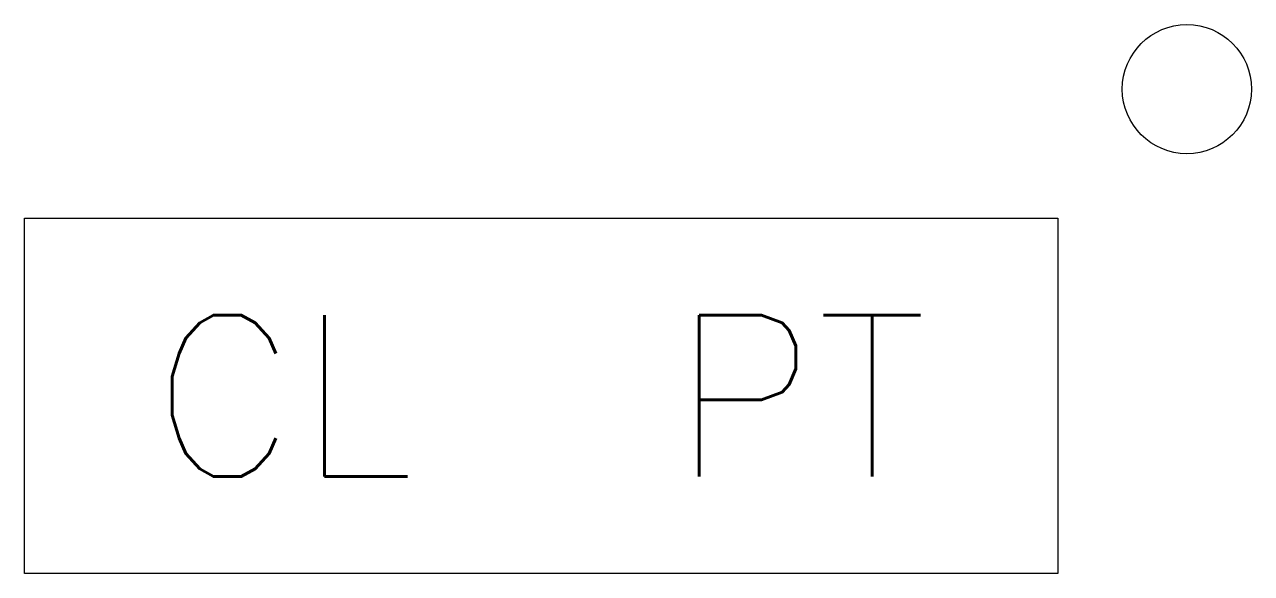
# Model space of a CAD drawing. Header units: inches. Extents: x -18 to 1, y -7.5 to 1.
import ezdxf
from ezdxf.enums import TextEntityAlignment as Align

# ---------------------------------------------------------------- set-up
doc = ezdxf.new("R2010")
doc.units = ezdxf.units.IN
doc.header["$MEASUREMENT"] = 0
doc.layers.add('CODE', color=7, linetype='Continuous')
doc.styles.add('SIMPLEX', font='simplex.shx')

msp = doc.modelspace()

# ---------------------------------------------------------------- linework, layer by layer
at = {"layer": 'CODE', "color": 0}
for p, q in [((-18, -2), (-2, -2)), ((-18, -7.5), (-18, -2)), ((-2, -2), (-2, -7.5)), ((-2, -7.5), (-18, -7.5))]:
    msp.add_line(p, q, dxfattribs=at)
msp.add_circle((0, 0), 1, dxfattribs=at)

# ---------------------------------------------------------------- texts
at = {"layer": 'CODE', "color": 0, "style": 'SIMPLEX'}
for tag, p in [('CL', (-14, -6)), ('PT', (-6, -6))]:
    msp.add_attdef(tag, text='00', height=2.5, dxfattribs=at).set_placement(p, align=Align.CENTER)

doc.saveas('drawing.dxf')
